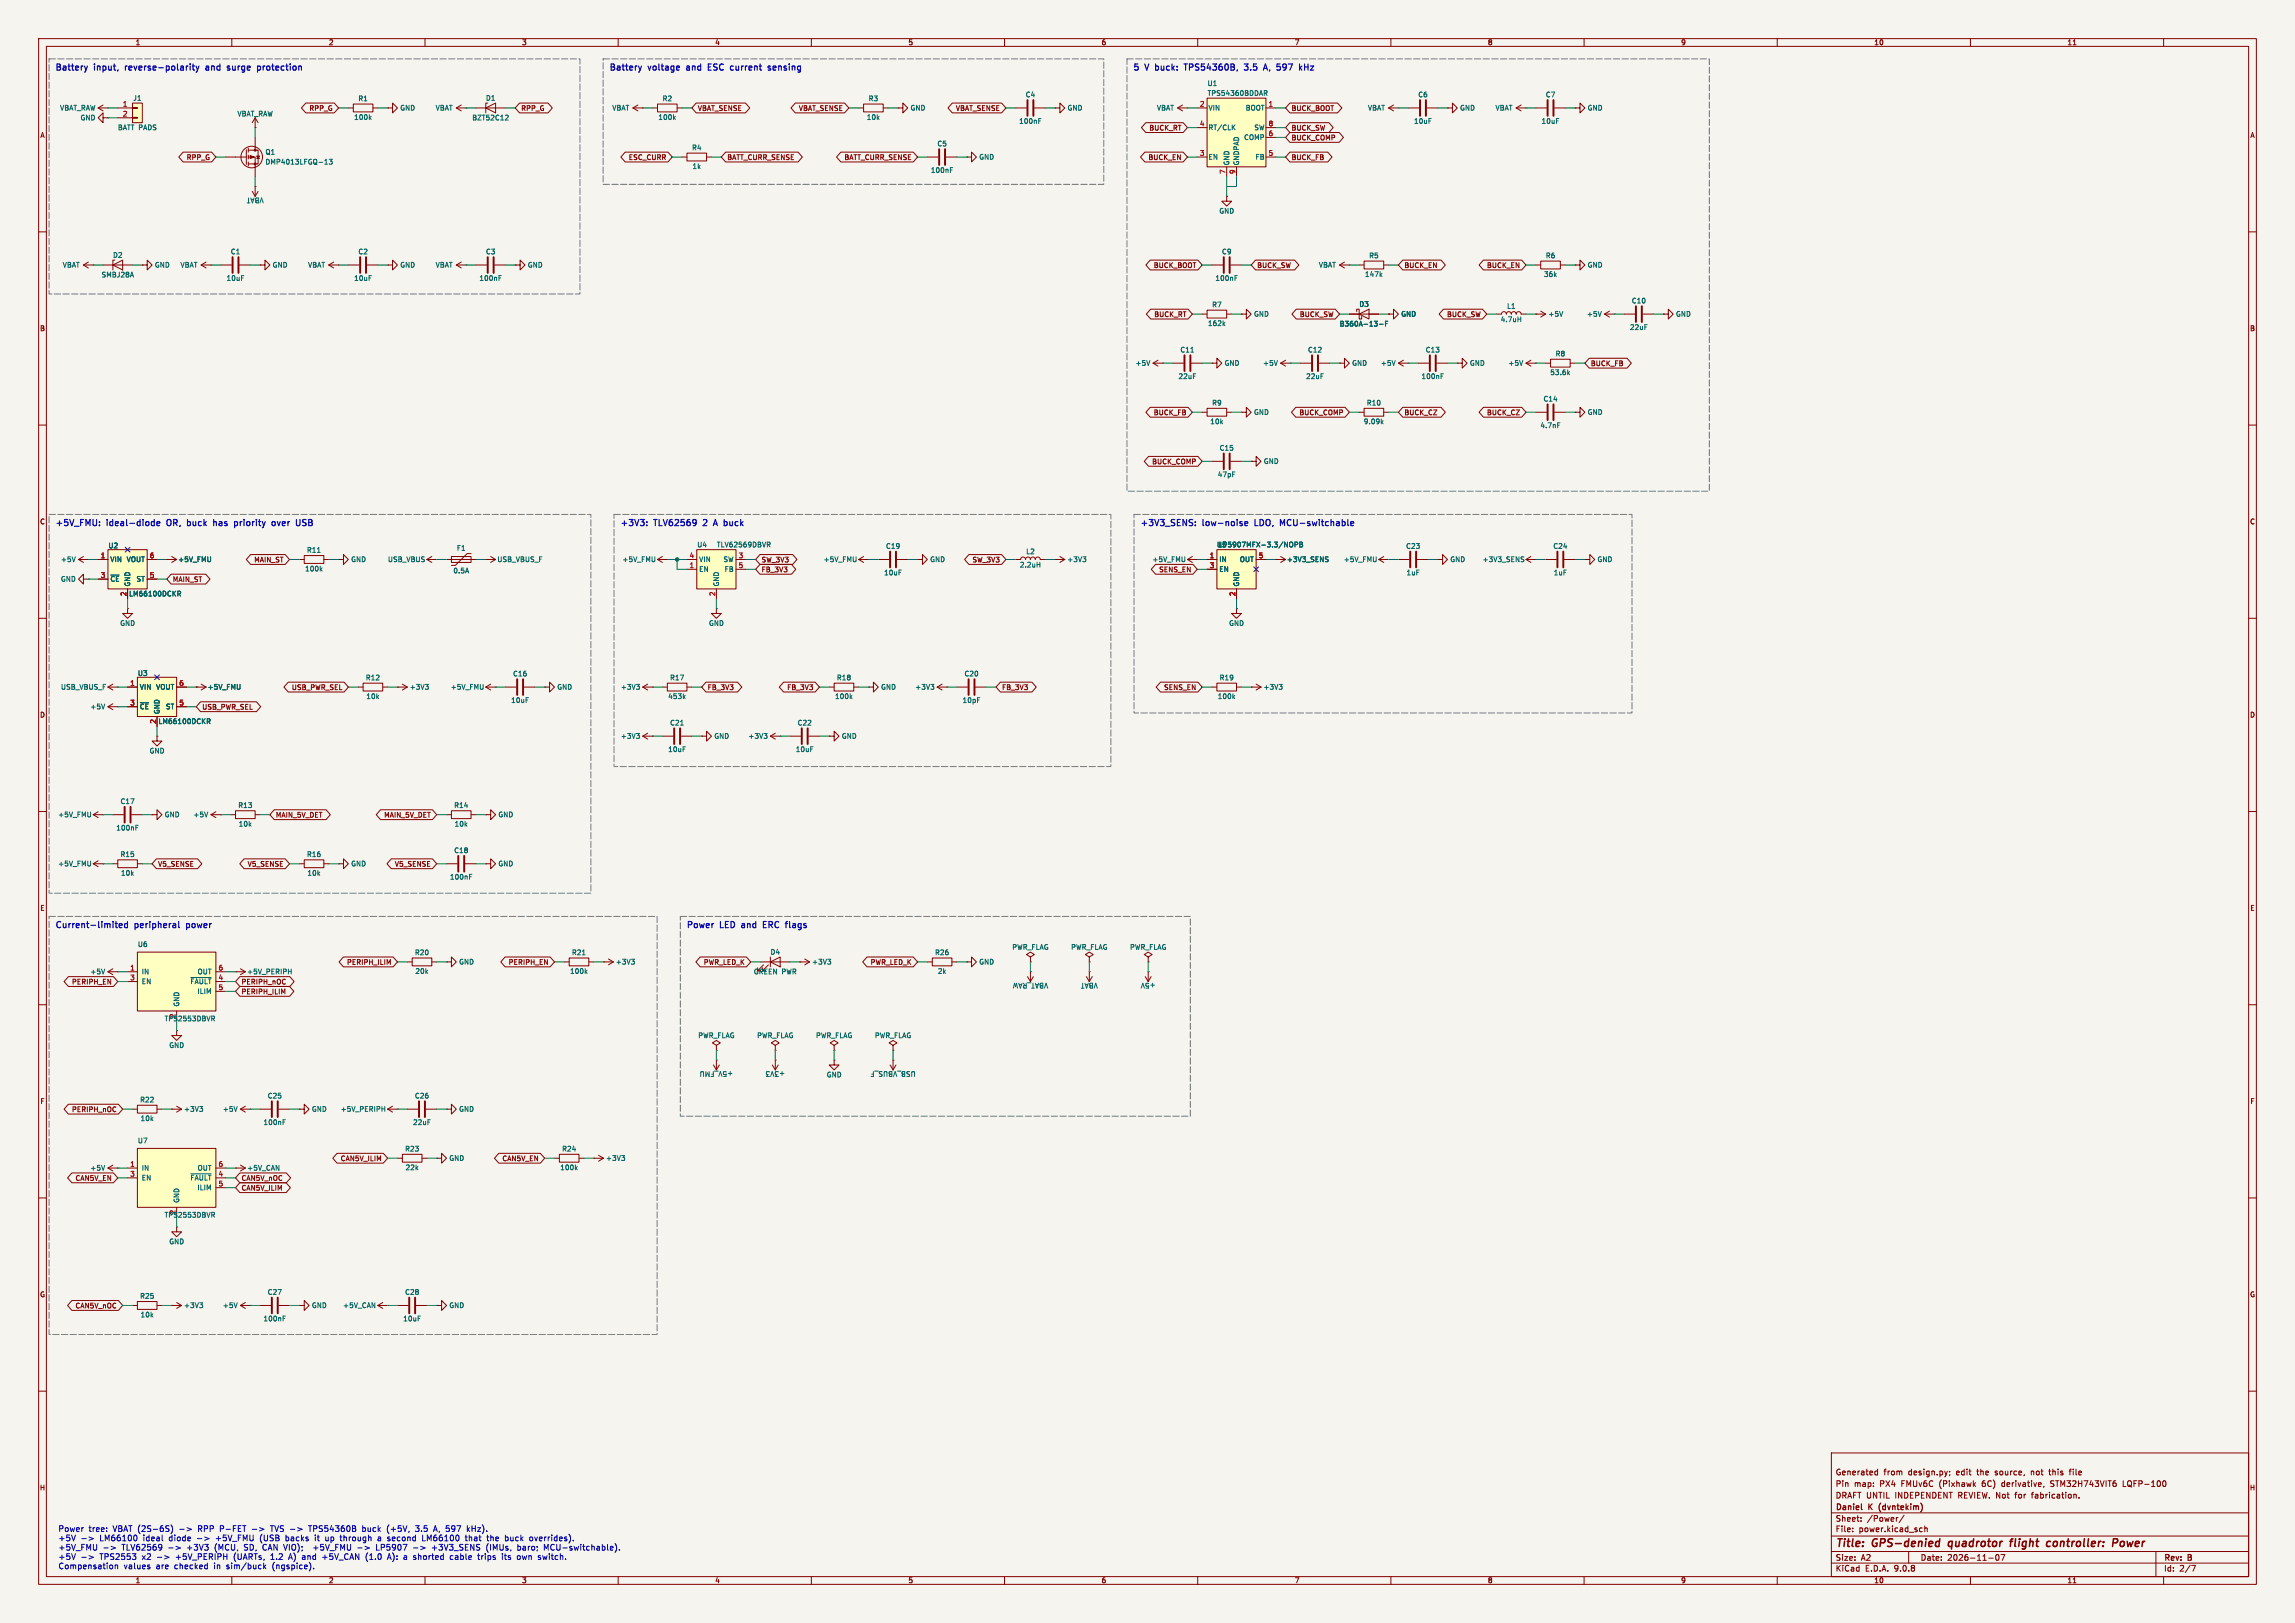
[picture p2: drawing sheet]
<svg xmlns="http://www.w3.org/2000/svg" width="594mm" height="420mm" viewBox="0 0 594 420" stroke-linecap="round" stroke-linejoin="round" font-family="sans-serif">
<defs><g id="words">
<g font-size="2.8" fill="#840000">
<text x="475" y="400.9">Title:</text>
<text x="484.7" y="400.9">GPS-denied</text>
<text x="505.2" y="400.9">quadrotor</text>
<text x="522" y="400.9">flight</text>
<text x="532.2" y="400.9">controller:</text>
<text x="550.1" y="400.9">Power</text>
</g>
<g font-size="2.2" fill="#0000c2">
<text x="14.2" y="19">Battery</text>
<text x="24.5" y="19">input,</text>
<text x="33" y="19">reverse-polarity</text>
<text x="54.5" y="19">and</text>
<text x="60.6" y="19">surge</text>
<text x="69" y="19">protection</text>
<text x="157.6" y="19">Battery</text>
<text x="167.9" y="19">voltage</text>
<text x="178.4" y="19">and</text>
<text x="184.5" y="19">ESC</text>
<text x="190.9" y="19">current</text>
<text x="201.2" y="19">sensing</text>
<text x="293.2" y="19">5</text>
<text x="299.7" y="19">buck:</text>
<text x="307.8" y="19">TPS54360B,</text>
<text x="323.9" y="19">3.5</text>
<text x="329.5" y="19">A,</text>
<text x="333.5" y="19">597</text>
<text x="14.2" y="136.9">+5V_FMU:</text>
<text x="27.7" y="136.9">ideal-diode</text>
<text x="43.9" y="136.9">OR,</text>
<text x="49.7" y="136.9">buck</text>
<text x="57.1" y="136.9">has</text>
<text x="63" y="136.9">priority</text>
<text x="73.4" y="136.9">over</text>
<text x="80.2" y="136.9">USB</text>
<text x="160.4" y="136.9">+3V3:</text>
<text x="169.4" y="136.9">TLV62569</text>
<text x="182.7" y="136.9">2</text>
<text x="186" y="136.9">A</text>
<text x="189.2" y="136.9">buck</text>
<text x="295" y="136.9">+3V3_SENS:</text>
<text x="311.4" y="136.9">low-noise</text>
<text x="325.4" y="136.9">LDO,</text>
<text x="332.6" y="136.9">MCU-switchable</text>
<text x="14.2" y="240.9">Current-limited</text>
<text x="35" y="240.9">peripheral</text>
<text x="48.9" y="240.9">power</text>
<text x="177.6" y="240.9">Power</text>
<text x="186.5" y="240.9">LED</text>
<text x="192.6" y="240.9">and</text>
<text x="198.7" y="240.9">ERC</text>
<text x="205.2" y="240.9">flags</text>
</g>
<g font-size="2.1" fill="#840000">
<text x="475" y="382">Generated</text>
<text x="487.5" y="382">from</text>
<text x="494" y="382">design.py;</text>
<text x="506.5" y="382">edit</text>
<text x="512" y="382">the</text>
<text x="516.8" y="382">source,</text>
<text x="526.2" y="382">not</text>
<text x="531.1" y="382">this</text>
<text x="536.5" y="382">file</text>
<text x="475" y="388">DRAFT UNTIL</text>
<text x="475" y="385">Pin</text>
<text x="479.9" y="385">map:</text>
<text x="486.6" y="385">PX4</text>
<text x="490.5" y="388">INDEPENDENT</text>
<text x="492.3" y="385">FMUv6C</text>
<text x="502.2" y="385">(Pixhawk</text>
<text x="507" y="388">REVIEW. Not</text>
<text x="513.4" y="385">6C)</text>
<text x="518.7" y="385">derivative,</text>
<text x="522" y="388">for</text>
<text x="526.4" y="388">fabrication.</text>
<text x="531.5" y="385">STM32H743VIT6</text>
<text x="550.3" y="385">LQFP-100</text>
<text x="475" y="394">Sheet:</text>
<text x="475" y="391.2">Daniel</text>
<text x="483.2" y="394">/Power/</text>
<text x="483.7" y="391.2">K</text>
<text x="487" y="391.2">(dvntekim)</text>
<text x="475" y="396.7">File:</text>
<text x="481.1" y="396.7">power.kicad_sch</text>
<text x="475" y="406.9">KiCad</text>
<text x="475" y="404.1">Size:</text>
<text x="481.7" y="404.1">A2</text>
<text x="482.7" y="406.9">E.D.A.</text>
<text x="490.3" y="406.9">9.0.8</text>
<text x="497" y="404.1">Date:</text>
<text x="504" y="404.1">2026-11-07</text>
<text x="560" y="404.3">Rev:</text>
<text x="560" y="406.9">Id:</text>
<text x="564.1" y="406.9">2/7</text>
<text x="566.4" y="404.3">B</text>
</g>
<g font-size="2.1" fill="#0000c2">
<text x="15" y="396.7">Power</text>
<text x="15" y="399.1">+5V</text>
<text x="15" y="401.5">+5V_FMU</text>
<text x="20.9" y="399.1">-&gt;</text>
<text x="22.9" y="396.7">tree:</text>
<text x="25.9" y="399.1">LM66100</text>
<text x="26.6" y="401.5">-&gt;</text>
<text x="29.3" y="396.7">VBAT (2S-6S)</text>
<text x="31.6" y="401.5">TLV62569</text>
<text x="37.3" y="399.1">ideal</text>
<text x="44.1" y="399.1">diode</text>
<text x="48.7" y="401.5">+3V3</text>
<text x="51.4" y="399.1">-&gt;</text>
<text x="51.7" y="396.7">RPP</text>
<text x="56" y="401.5">(MCU,</text>
<text x="56.4" y="399.1">+5V_FMU</text>
<text x="57.5" y="396.7">P-FET</text>
<text x="63.8" y="401.5">SD, CAN VIO);</text>
<text x="66" y="396.7">-&gt;</text>
<text x="68" y="399.1">(USB</text>
<text x="71" y="396.7">TVS -&gt;</text>
<text x="74.8" y="399.1">backs</text>
<text x="81.1" y="396.7">TPS54360B</text>
<text x="82.3" y="401.5">+5V_FMU</text>
<text x="82.6" y="399.1">it</text>
<text x="85.4" y="399.1">up</text>
<text x="89.4" y="399.1">through</text>
<text x="93.9" y="401.5">-&gt;</text>
<text x="95.2" y="396.7">buck</text>
<text x="98.9" y="401.5">LP5907</text>
<text x="99.3" y="399.1">a</text>
<text x="101.7" y="396.7">(+5V,</text>
<text x="102" y="399.1">second</text>
<text x="108.6" y="401.5">-&gt;</text>
<text x="109.3" y="396.7">3.5</text>
<text x="111.1" y="399.1">LM66100</text>
<text x="113.6" y="401.5">+3V3_SENS</text>
<text x="114.1" y="396.7">A, 597</text>
<text x="122.5" y="399.1">that</text>
<text x="123" y="396.7">kHz).</text>
<text x="127.9" y="401.5">(IMUs,</text>
<text x="128.2" y="399.1">the</text>
<text x="133" y="399.1">buck</text>
<text x="136.1" y="401.5">baro;</text>
<text x="139.5" y="399.1">overrides).</text>
<text x="143.1" y="401.5">MCU-switchable).</text>
<text x="15" y="404">+5V</text>
<text x="15" y="406.4">Compensation</text>
<text x="25.9" y="404">TPS2553</text>
<text x="32" y="406.4">values</text>
<text x="37" y="404">x2</text>
<text x="40.5" y="406.4">are</text>
<text x="45.3" y="406.4">checked</text>
<text x="45.9" y="404">+5V_PERIPH</text>
<text x="55.7" y="406.4">in</text>
<text x="59.1" y="406.4">sim/buck</text>
<text x="61.1" y="404">(UARTs,</text>
<text x="70.8" y="404">1.2</text>
<text x="71.1" y="406.4">(ngspice).</text>
<text x="75.7" y="404">A)</text>
<text x="79.3" y="404">and</text>
<text x="84.6" y="404">+5V_CAN</text>
<text x="96" y="404">(1.0</text>
<text x="101.9" y="404">A):</text>
<text x="106.2" y="404">a</text>
<text x="108.8" y="404">shorted</text>
<text x="118.5" y="404">cable</text>
<text x="125.9" y="404">trips</text>
<text x="132.2" y="404">its</text>
<text x="136.3" y="404">own</text>
<text x="141.9" y="404">switch.</text>
</g>
<g font-size="1.8" fill="#840000">
<text x="35" y="11.9">1</text>
<text x="85" y="11.9">2</text>
<text x="135" y="11.9">3</text>
<text x="185" y="11.9">4</text>
<text x="235" y="11.9">5</text>
<text x="285" y="11.9">6</text>
<text x="335" y="11.9">7</text>
<text x="385" y="11.9">8</text>
<text x="435" y="11.9">9</text>
<text x="485" y="11.9">10</text>
<text x="535" y="11.9">11</text>
<text x="80" y="28.9">RPP_G</text>
<text x="134.8" y="28.9">RPP_G</text>
<text x="180.5" y="28.9">VBAT_SENSE</text>
<text x="206.6" y="28.9">VBAT_SENSE</text>
<text x="247.3" y="28.9">VBAT_SENSE</text>
<text x="334.2" y="28.9">BUCK_BOOT</text>
<text x="10.3" y="35.9">A</text>
<text x="297.4" y="34">BUCK_RT</text>
<text x="334.2" y="34">BUCK_SW</text>
<text x="582.3" y="35.9">A</text>
<text x="48.2" y="41.6">RPP_G</text>
<text x="162.6" y="41.6">ESC_CURR</text>
<text x="188.1" y="41.6">BATT_CURR_SENSE</text>
<text x="218.4" y="41.6">BATT_CURR_SENSE</text>
<text x="297.1" y="41.6">BUCK_EN</text>
<text x="334.2" y="36.5">BUCK_COMP</text>
<text x="334.2" y="41.6">BUCK_FB</text>
<text x="298.5" y="69.5">BUCK_BOOT</text>
<text x="325.3" y="69.5">BUCK_SW</text>
<text x="363.4" y="69.5">BUCK_EN</text>
<text x="384.8" y="69.5">BUCK_EN</text>
<text x="298.6" y="82.2">BUCK_RT</text>
<text x="336.3" y="82.2">BUCK_SW</text>
<text x="374.4" y="82.2">BUCK_SW</text>
<text x="10.3" y="85.9">B</text>
<text x="582.3" y="85.9">B</text>
<text x="411.6" y="94.9">BUCK_FB</text>
<text x="298.5" y="107.6">BUCK_FB</text>
<text x="336.2" y="107.6">BUCK_COMP</text>
<text x="363.4" y="107.6">BUCK_CZ</text>
<text x="384.8" y="107.6">BUCK_CZ</text>
<text x="298.1" y="120.3">BUCK_COMP</text>
<text x="10.3" y="135.9">C</text>
<text x="582.3" y="135.9">C</text>
<text x="65.7" y="145.7">MAIN_ST</text>
<text x="197" y="148.3">FB_3V3</text>
<text x="197" y="145.7">SW_3V3</text>
<text x="251.6" y="145.7">SW_3V3</text>
<text x="299.9" y="148.3">SENS_EN</text>
<text x="44.6" y="150.8">MAIN_ST</text>
<text x="75.4" y="178.8">USB_PWR_SEL</text>
<text x="183" y="178.8">FB_3V3</text>
<text x="203.6" y="178.8">FB_3V3</text>
<text x="259.2" y="178.8">FB_3V3</text>
<text x="301.2" y="178.8">SENS_EN</text>
<text x="10.3" y="185.9">D</text>
<text x="52.2" y="183.8">USB_PWR_SEL</text>
<text x="582.3" y="185.9">D</text>
<text x="71.3" y="211.8">MAIN_5V_DET</text>
<text x="99.3" y="211.8">MAIN_5V_DET</text>
<text x="40.8" y="224.5">V5_SENSE</text>
<text x="64" y="224.5">V5_SENSE</text>
<text x="102.1" y="224.5">V5_SENSE</text>
<text x="10.3" y="235.9">E</text>
<text x="582.3" y="235.9">E</text>
<text x="89.7" y="249.9">PERIPH_ILIM</text>
<text x="131.5" y="249.9">PERIPH_EN</text>
<text x="182" y="249.9">PWR_LED_K</text>
<text x="225.2" y="249.9">PWR_LED_K</text>
<text x="18.5" y="255">PERIPH_EN</text>
<text x="62.4" y="255">PERIPH_nOC</text>
<text x="62.4" y="257.5">PERIPH_ILIM</text>
<text x="10.3" y="285.9">F</text>
<text x="18.5" y="288">PERIPH_nOC</text>
<text x="582.3" y="285.9">F</text>
<text x="19.4" y="305.8">CAN5V_EN</text>
<text x="62.4" y="305.8">CAN5V_nOC</text>
<text x="88.1" y="300.7">CAN5V_ILIM</text>
<text x="129.9" y="300.7">CAN5V_EN</text>
<text x="62.4" y="308.3">CAN5V_ILIM</text>
<text x="10.3" y="335.9">G</text>
<text x="582.3" y="335.9">G</text>
<text x="19.4" y="338.8">CAN5V_nOC</text>
<text x="10.2" y="385.9">H</text>
<text x="582.2" y="385.9">H</text>
<text x="35" y="409.9">1</text>
<text x="85" y="409.9">2</text>
<text x="135" y="409.9">3</text>
<text x="185" y="409.9">4</text>
<text x="235" y="409.9">5</text>
<text x="285" y="409.9">6</text>
<text x="335" y="409.9">7</text>
<text x="385" y="409.9">8</text>
<text x="435" y="409.9">9</text>
<text x="485" y="409.9">10</text>
<text x="535" y="409.9">11</text>
</g>
<g font-size="1.8" fill="#006464">
<text x="312.4" y="22.5">U1</text>
<text x="15.4" y="28.8">VBAT_RAW</text>
<text x="34.4" y="26.3">J1</text>
<text x="92.6" y="26.4">R1</text>
<text x="103.5" y="28.8">GND</text>
<text x="112.6" y="28.8">VBAT</text>
<text x="125.7" y="26.3">D1</text>
<text x="158.4" y="28.8">VBAT</text>
<text x="171.4" y="26.4">R2</text>
<text x="224.7" y="26.4">R3</text>
<text x="235.5" y="28.8">GND</text>
<text x="265.4" y="25.4">C4</text>
<text x="276.2" y="28.8">GND</text>
<text x="299.3" y="28.8">VBAT</text>
<text x="312.4" y="25">TPS54360BDDAR</text>
<text x="312.7" y="28.8">VIN</text>
<text x="322.3" y="28.8">BOOT</text>
<text x="353.9" y="28.8">VBAT</text>
<text x="367" y="25.4">C6</text>
<text x="377.8" y="28.8">GND</text>
<text x="387" y="28.8">VBAT</text>
<text x="400" y="25.4">C7</text>
<text x="410.8" y="28.8">GND</text>
<text x="20.7" y="31.3">GND</text>
<text x="30.4" y="33.9">BATT PADS</text>
<text x="61.3" y="30.3">VBAT_RAW</text>
<text x="91.6" y="31.2">100k</text>
<text x="122.1" y="31.3">BZT52C12</text>
<text x="170.3" y="31.2">100k</text>
<text x="224.2" y="31.2">10k</text>
<text x="263.7" y="32.2">100nF</text>
<text x="312.7" y="33.9">RT/CLK</text>
<text x="324.5" y="33.9">SW</text>
<text x="365.9" y="32.2">10uF</text>
<text x="398.9" y="32.2">10uF</text>
<text x="68.6" y="40.2">Q1</text>
<text x="179" y="39.1">R4</text>
<text x="242.5" y="38.1">C5</text>
<text x="253.3" y="41.5">GND</text>
<text x="312.7" y="41.5">EN</text>
<text x="321.9" y="36.4">COMP</text>
<text x="324.8" y="41.5">FB</text>
<text x="68.6" y="42.8">DMP4013LFGQ-13</text>
<text x="179.1" y="43.9">1k</text>
<text x="240.8" y="44.9">100nF</text>
<text x="318.4" y="42.9" transform="rotate(-90 318.4 42.9)">GND</text>
<text x="320.9" y="42.9" transform="rotate(-90 320.9 42.9)">GNDPAD</text>
<text x="68.3" y="51" transform="rotate(-180 68.3 51)">VBAT</text>
<text x="315.5" y="55.5">GND</text>
<text x="16.1" y="69.4">VBAT</text>
<text x="26.2" y="72">SMBJ28A</text>
<text x="29.1" y="66.9">D2</text>
<text x="40" y="69.4">GND</text>
<text x="46.6" y="69.4">VBAT</text>
<text x="59.6" y="66">C1</text>
<text x="70.4" y="69.4">GND</text>
<text x="79.6" y="69.4">VBAT</text>
<text x="92.6" y="66">C2</text>
<text x="103.5" y="69.4">GND</text>
<text x="112.6" y="69.4">VBAT</text>
<text x="125.7" y="66">C3</text>
<text x="136.5" y="69.4">GND</text>
<text x="316.2" y="66">C9</text>
<text x="341.2" y="69.4">VBAT</text>
<text x="353.2" y="71.9">147k</text>
<text x="354.3" y="67">R5</text>
<text x="399.5" y="71.9">36k</text>
<text x="400" y="67">R6</text>
<text x="410.8" y="69.4">GND</text>
<text x="58.5" y="72.9">10uF</text>
<text x="91.6" y="72.9">10uF</text>
<text x="124" y="72.9">100nF</text>
<text x="314.5" y="72.9">100nF</text>
<text x="313.6" y="79.7">R7</text>
<text x="324.4" y="82.1">GND</text>
<text x="351.7" y="79.6">D3</text>
<text x="362.5" y="82.1">GND</text>
<text x="388.3" y="83.5">4.7uH</text>
<text x="389.9" y="80.1">L1</text>
<text x="400.6" y="82.1">+5V</text>
<text x="410.6" y="82.1">+5V</text>
<text x="422.2" y="78.7">C10</text>
<text x="433.7" y="82.1">GND</text>
<text x="312.5" y="84.6">162k</text>
<text x="346.6" y="84.7">B360A-13-F</text>
<text x="421.8" y="85.6">22uF</text>
<text x="293.8" y="94.8">+5V</text>
<text x="305.4" y="91.4">C11</text>
<text x="316.8" y="94.8">GND</text>
<text x="326.8" y="94.8">+5V</text>
<text x="338.4" y="91.4">C12</text>
<text x="349.8" y="94.8">GND</text>
<text x="357.3" y="94.8">+5V</text>
<text x="368.9" y="91.4">C13</text>
<text x="380.3" y="94.8">GND</text>
<text x="390.3" y="94.8">+5V</text>
<text x="402.5" y="92.4">R8</text>
<text x="304.9" y="98.3">22uF</text>
<text x="337.9" y="98.3">22uF</text>
<text x="367.8" y="98.3">100nF</text>
<text x="401.1" y="97.3">53.6k</text>
<text x="313.6" y="105.1">R9</text>
<text x="324.4" y="107.5">GND</text>
<text x="353.7" y="105.1">R10</text>
<text x="399.4" y="104.1">C14</text>
<text x="410.8" y="107.5">GND</text>
<text x="313.1" y="110">10k</text>
<text x="352.9" y="110">9.09k</text>
<text x="398.6" y="111">4.7nF</text>
<text x="315.6" y="116.8">C15</text>
<text x="315.1" y="123.7">47pF</text>
<text x="327" y="120.2">GND</text>
<text x="27.9" y="142.1">U2</text>
<text x="79.3" y="143.2">R11</text>
<text x="118.1" y="142.7">F1</text>
<text x="180.3" y="141.8">U4</text>
<text x="185.4" y="141.8">TLV62569DBVR</text>
<text x="229.2" y="142.2">C19</text>
<text x="265.5" y="143.6">L2</text>
<text x="314.9" y="141.8">U5</text>
<text x="315.3" y="141.8">LP5907MFX-3.3/NOPB</text>
<text x="363.8" y="142.2">C23</text>
<text x="401.9" y="142.2">C24</text>
<text x="15.6" y="145.6">+5V</text>
<text x="28.4" y="145.6">VIN</text>
<text x="32.7" y="145.6">VOUT</text>
<text x="46" y="145.6">+5V_FMU</text>
<text x="78.9" y="148.1">100k</text>
<text x="90.8" y="145.6">GND</text>
<text x="100.3" y="145.6">USB_VBUS</text>
<text x="117.2" y="148.6">0.5A</text>
<text x="128.6" y="145.6">USB_VBUS_F</text>
<text x="161" y="145.6">+5V_FMU</text>
<text x="180.8" y="145.6">VIN</text>
<text x="180.8" y="148.2">EN</text>
<text x="187.1" y="145.6">SW</text>
<text x="187.4" y="148.2">FB</text>
<text x="213.1" y="145.6">+5V_FMU</text>
<text x="228.7" y="149.1">10uF</text>
<text x="240.6" y="145.6">GND</text>
<text x="263.8" y="147">2.2uH</text>
<text x="276.1" y="145.6">+3V3</text>
<text x="298.1" y="145.6">+5V_FMU</text>
<text x="315.5" y="145.6">IN</text>
<text x="315.5" y="148.2">EN</text>
<text x="320.8" y="145.6">OUT</text>
<text x="333" y="145.6">+3V3_SENS</text>
<text x="347.7" y="145.6">+5V_FMU</text>
<text x="363.9" y="149.1">1uF</text>
<text x="375.2" y="145.6">GND</text>
<text x="383.6" y="145.6">+3V3_SENS</text>
<text x="402" y="149.1">1uF</text>
<text x="413.3" y="145.6">GND</text>
<text x="15.6" y="150.7">GND</text>
<text x="28.4" y="150.7">~{CE}</text>
<text x="33.3" y="154.5">LM66100DCKR</text>
<text x="33.9" y="151.9" transform="rotate(-90 33.9 151.9)">GND</text>
<text x="35.2" y="150.7">ST</text>
<text x="186.3" y="151.9" transform="rotate(-90 186.3 151.9)">GND</text>
<text x="320.9" y="151.9" transform="rotate(-90 320.9 151.9)">GND</text>
<text x="31" y="162.2">GND</text>
<text x="183.4" y="162.2">GND</text>
<text x="318" y="162.2">GND</text>
<text x="15.7" y="178.7">USB_VBUS_F</text>
<text x="35.6" y="175.1">U3</text>
<text x="36.1" y="178.7">VIN</text>
<text x="40.3" y="178.7">VOUT</text>
<text x="53.6" y="178.7">+5V_FMU</text>
<text x="94.6" y="176.2">R12</text>
<text x="105.9" y="178.7">+3V3</text>
<text x="116.5" y="178.7">+5V_FMU</text>
<text x="132.7" y="175.2">C16</text>
<text x="144.1" y="178.7">GND</text>
<text x="160.6" y="178.7">+3V3</text>
<text x="173.3" y="176.2">R17</text>
<text x="216.5" y="176.2">R18</text>
<text x="227.9" y="178.7">GND</text>
<text x="236.8" y="178.7">+3V3</text>
<text x="249.5" y="175.2">C20</text>
<text x="315.6" y="176.2">R19</text>
<text x="326.9" y="178.7">+3V3</text>
<text x="23.3" y="183.7">+5V</text>
<text x="36.1" y="183.7">~{CE}</text>
<text x="41.5" y="184.9" transform="rotate(-90 41.5 184.9)">GND</text>
<text x="42.8" y="183.7">ST</text>
<text x="94.7" y="181.1">10k</text>
<text x="132.2" y="182.1">10uF</text>
<text x="172.8" y="181.1">453k</text>
<text x="216" y="181.1">100k</text>
<text x="249" y="182.1">10pF</text>
<text x="315.1" y="181.1">100k</text>
<text x="40.9" y="187.6">LM66100DCKR</text>
<text x="160.6" y="191.4">+3V3</text>
<text x="173.3" y="187.9">C21</text>
<text x="184.7" y="191.4">GND</text>
<text x="193.6" y="191.4">+3V3</text>
<text x="206.3" y="187.9">C22</text>
<text x="217.8" y="191.4">GND</text>
<text x="38.6" y="195.2">GND</text>
<text x="172.8" y="194.8">10uF</text>
<text x="205.9" y="194.8">10uF</text>
<text x="31.1" y="208.3">C17</text>
<text x="61.6" y="209.3">R13</text>
<text x="117.4" y="209.3">R14</text>
<text x="14.9" y="211.7">+5V_FMU</text>
<text x="30" y="215.1">100nF</text>
<text x="42.5" y="211.7">GND</text>
<text x="49.9" y="211.7">+5V</text>
<text x="61.7" y="214.1">10k</text>
<text x="117.6" y="214.1">10k</text>
<text x="128.9" y="211.7">GND</text>
<text x="31.1" y="222">R15</text>
<text x="79.3" y="222">R16</text>
<text x="117.4" y="221">C18</text>
<text x="14.9" y="224.4">+5V_FMU</text>
<text x="31.2" y="226.8">10k</text>
<text x="79.5" y="226.8">10k</text>
<text x="90.8" y="224.4">GND</text>
<text x="116.3" y="227.8">100nF</text>
<text x="128.9" y="224.4">GND</text>
<text x="35.6" y="245.2">U6</text>
<text x="261.9" y="246">PWR_FLAG</text>
<text x="277.1" y="246">PWR_FLAG</text>
<text x="292.4" y="246">PWR_FLAG</text>
<text x="107.3" y="247.4">R20</text>
<text x="118.7" y="249.8">GND</text>
<text x="147.9" y="247.4">R21</text>
<text x="159.3" y="249.8">+3V3</text>
<text x="199.3" y="247.2">D4</text>
<text x="210.1" y="249.8">+3V3</text>
<text x="241.9" y="247.4">R26</text>
<text x="253.3" y="249.8">GND</text>
<text x="23.3" y="252.3">+5V</text>
<text x="36.6" y="252.3">IN</text>
<text x="36.6" y="254.9">EN</text>
<text x="49.2" y="254.9">~{FAULT}</text>
<text x="51" y="257.4">ILIM</text>
<text x="51" y="252.3">OUT</text>
<text x="63.8" y="252.3">+5V_PERIPH</text>
<text x="107.4" y="252.2">20k</text>
<text x="147.4" y="252.2">100k</text>
<text x="195" y="252.3">GREEN PWR</text>
<text x="242.6" y="252.2">2k</text>
<text x="271.4" y="254.2" transform="rotate(-180 271.4 254.2)">VBAT_RAW</text>
<text x="284.2" y="254.2" transform="rotate(-180 284.2 254.2)">VBAT</text>
<text x="299.2" y="254.2" transform="rotate(-180 299.2 254.2)">+5V</text>
<text x="45.5" y="263.6" transform="rotate(-90 45.5 263.6)">2</text>
<text x="46.6" y="260.6" transform="rotate(-90 46.6 260.6)">GND</text>
<text x="42.5" y="264.5">TPS2553DBVR</text>
<text x="180.6" y="268.8">PWR_FLAG</text>
<text x="195.8" y="268.8">PWR_FLAG</text>
<text x="211.1" y="268.8">PWR_FLAG</text>
<text x="226.3" y="268.8">PWR_FLAG</text>
<text x="43.7" y="271.4">GND</text>
<text x="189.9" y="277" transform="rotate(-180 189.9 277)">+5V_FMU</text>
<text x="203.3" y="277" transform="rotate(-180 203.3 277)">+3V3</text>
<text x="213.9" y="279">GND</text>
<text x="237.1" y="277" transform="rotate(-180 237.1 277)">USB_VBUS_F</text>
<text x="36.2" y="285.5">R22</text>
<text x="47.5" y="287.9">+3V3</text>
<text x="57.6" y="287.9">+5V</text>
<text x="69.2" y="284.5">C25</text>
<text x="80.6" y="287.9">GND</text>
<text x="88.1" y="287.9">+5V_PERIPH</text>
<text x="107.3" y="284.5">C26</text>
<text x="118.7" y="287.9">GND</text>
<text x="36.3" y="290.3">10k</text>
<text x="68.1" y="291.3">100nF</text>
<text x="106.8" y="291.3">22uF</text>
<text x="35.6" y="296">U7</text>
<text x="104.7" y="298.2">R23</text>
<text x="145.4" y="298.2">R24</text>
<text x="23.3" y="303.1">+5V</text>
<text x="36.6" y="303.1">IN</text>
<text x="36.6" y="305.7">EN</text>
<text x="49.2" y="305.7">~{FAULT}</text>
<text x="51" y="303.1">OUT</text>
<text x="63.9" y="303.1">+5V_CAN</text>
<text x="104.9" y="303">22k</text>
<text x="116.2" y="300.6">GND</text>
<text x="144.9" y="303">100k</text>
<text x="156.7" y="300.6">+3V3</text>
<text x="46.6" y="311.4" transform="rotate(-90 46.6 311.4)">GND</text>
<text x="51" y="308.2">ILIM</text>
<text x="42.5" y="315.3">TPS2553DBVR</text>
<text x="45.5" y="314.4" transform="rotate(-90 45.5 314.4)">2</text>
<text x="43.7" y="322.2">GND</text>
<text x="69.2" y="335.3">C27</text>
<text x="104.7" y="335.3">C28</text>
<text x="36.2" y="336.3">R25</text>
<text x="36.3" y="341.1">10k</text>
<text x="47.5" y="338.7">+3V3</text>
<text x="57.6" y="338.7">+5V</text>
<text x="80.6" y="338.7">GND</text>
<text x="88.7" y="338.7">+5V_CAN</text>
<text x="116.2" y="338.7">GND</text>
<text x="68.1" y="342.1">100nF</text>
<text x="104.3" y="342.1">10uF</text>
</g>
<g font-size="1.8" fill="#a90000">
<text x="31.7" y="27.7">1</text>
<text x="310.4" y="27.7">2</text>
<text x="328.2" y="27.7">1</text>
<text x="31.7" y="30.2">2</text>
<text x="310.4" y="32.8">4</text>
<text x="328.2" y="32.8">8</text>
<text x="328.2" y="35.3">6</text>
<text x="310.4" y="40.4">3</text>
<text x="328.2" y="40.4">5</text>
<text x="317.2" y="45.2" transform="rotate(-90 317.2 45.2)">7</text>
<text x="319.8" y="45.2" transform="rotate(-90 319.8 45.2)">9</text>
<text x="26" y="144.5">1</text>
<text x="26" y="149.6">3</text>
<text x="38.7" y="144.5">6</text>
<text x="38.7" y="149.6">5</text>
<text x="178.4" y="144.5">4</text>
<text x="178.4" y="147.1">1</text>
<text x="191.1" y="144.5">3</text>
<text x="191.1" y="147.1">5</text>
<text x="313" y="144.5">1</text>
<text x="313" y="147.1">3</text>
<text x="325.7" y="144.5">5</text>
<text x="32.8" y="154.4" transform="rotate(-90 32.8 154.4)">2</text>
<text x="185.2" y="154.4" transform="rotate(-90 185.2 154.4)">2</text>
<text x="319.8" y="154.4" transform="rotate(-90 319.8 154.4)">2</text>
<text x="33.6" y="177.5">1</text>
<text x="46.3" y="177.5">6</text>
<text x="33.6" y="182.6">3</text>
<text x="46.3" y="182.6">5</text>
<text x="40.4" y="187.4" transform="rotate(-90 40.4 187.4)">2</text>
<text x="33.6" y="251.2">1</text>
<text x="56.4" y="251.2">6</text>
<text x="33.6" y="253.7">3</text>
<text x="56.4" y="253.7">4</text>
<text x="56.4" y="256.3">5</text>
<text x="33.6" y="302">1</text>
<text x="33.6" y="304.5">3</text>
<text x="56.4" y="302">6</text>
<text x="56.4" y="304.5">4</text>
<text x="56.4" y="307.1">5</text>
</g>
</g></defs>
<path d="M0 0h594v420h-594z" fill="#f5f4ef" stroke="#f5f4ef" stroke-width=".26"/>
<g fill="none" stroke="#840000" stroke-width=".26">
<path d="M10 10h574v400h-574zM12 12h570v396h-570zM60 10v2M110 10v2M160 10v2M210 10v2M260 10v2M310 10v2M360 10v2M410 10v2M460 10v2M510 10v2"/>
<path d="M536.6 11.6h.7M560 10v2M10 60h2M351.8 68.6h1.3M353.1 67.6h5v2h-5zM358.1 68.6h1.3M582 60h2M303.5 94h2.8M308.4 94h2.7M311.1 81.3h1.3M312.4 80.3h5.1v2h-5.1zM313.7 94h1.3v-1.3l1.2 1.3-1.2 1.3v-1.3"/>
<path d="M313.7 94h.1M317.5 81.3h1.3M349.2 81.3h7.7M351.2 80.6v-.6h.6v2.6h.6v-.7M351.8 81.3l2.5-1.3v2.6zM10 110h2M311.1 106.7h1.3M312.4 105.7h5.1v2h-5.1zM317.5 106.7h1.3M582 110h2M10 160h2M582 160h2"/>
<path d="M10 210h2M582 210h2M10 260h2M582 260h2M153.7 299.7h.1M153.7 299.7h2.5M154.9 299l1.3 .7M156.2 299.7l-1.3 .8M10 310h2M582 310h2M10 360h2M474 376h108v32h-108z"/>
<path d="M582 360h2M474 397.5h108M474 391.5h108M479.5 396.2v.2M479.5 395.4v.2M481.7 393.5v.2M481.7 392.7v.2M485.4 381.6h.6M485.4 380.7h.6M486 380.2v1.5M491.2 392.7h-.2M492.8 392.1l-1.3 1.9"/>
<path d="M497.1 395.4h.4M497.5 396.3l-.4 .1M498.2 395.5l.5-.1 .1 1M498.2 394.9v1.5M504.6 380.7v.2M504.7 381.6l-.2 .3M529 384.6l-.1 .3M530.2 380.7h.6M530.7 384.6l.3 .1M530.9 383.2l-.2 .3 .2 .3M535.5 380.7h.6M536 380.2l-.3 .2v1.3"/>
<path d="M537.2 386.7l.2 .2v.8M538.1 387.5v.2M549.5 383.2v1.5h.7M60 408v2M110 408v2M160 408v2M210 408v2M260 408v2M310 408v2M360 408v2M410 408v2M460 408v2"/>
<path d="M474 404.5h108M474 401.5h108M494 401.5v3M510 408v2M514.7 403.2h1.2M516.7 402.4a.72 .72 0 0 0-.3 .8 .72 .72 0 0 0 .8 .5l.2-.5-.2-.8M518.9 402.3l-.7 1.5M536.6 409.6h.7M558 401.5v6.5M560 408v2M567.2 405.1h1l-.6 1.5"/>
</g>
<path d="M501.4 398.9l.6 .1M502.1 398.2l-.3 2M504.4 399.1l-.1 .7 .3 .4M520.2 398.9h.7M521 398.2l-.5 .3-.2 1.7M530 399h.7M531.5 399.2v.8M546.9 399.2l1-.1 .2-.2v-.5l-.3-.2h-.8l-.2 2M549.5 398.9l-.5 .1-.2 .2v.8l.6 .2M501.8 400.1l-.2 .1M529.8 400.1h.8" fill="none" stroke="#840000" stroke-width=".4"/>
<path d="M481.8 390.6l.2 .1" fill="none" stroke="#840000" stroke-width=".3"/>
<path d="M357.3 71.1l.4 .5M357.7 70.7l-.5 .5M308.2 91.1h.7M316.7 83.8l.3 .5M317 83.4l-.4 .5M357 83.9h1M358.6 83.7h.4M359.2 83.1h-.6v1.3M160.9 299h.8l-.5 .5M161.4 299.5l.3 .3-.3 .5" fill="none" stroke="#006464" stroke-width=".26"/>
<path d="M306.6 91.9v4.1M308.1 91.9v4.1" fill="none" stroke="#840000" stroke-width=".51"/>
<path d="M312.4 25.4h15.3v17.8h-15.3z" fill="#ffffc2"/>
<g fill="none" stroke="#840000" stroke-width=".26">
<path d="M63.8 38.7v3.8M64.3 38.9h2.5v3.5h-2.5M64.3 38.4v1M66 35.6v3.3M304.8 27.9h2.5M304.8 27.9l1.3 .8M306.1 27.2l-1.3 .7M307.3 27.9h.1M309.9 27.9h2.5M309.9 33h2.5M312.4 25.4h15.3v17.8h-15.3zM327.7 27.9h2.5"/>
<path d="M327.7 33h2.5M327.7 35.6h2.5M359.4 27.9h2.5M359.4 27.9l1.3 .8M360.7 27.2l-1.3 .7M361.9 27.9h.1M364.5 27.9h2.8M369.3 27.9h2.8M374.6 27.9h1.3v-1.2l1.3 1.2-1.3 1.3v-1.3M374.6 27.9h.1M392.4 27.9h2.6M392.4 27.9l1.3 .8"/>
<path d="M393.7 27.2l-1.3 .7M395 27.9h.1M397.5 27.9h2.8M402.3 27.9h2.8M407.7 27.9h1.2v-1.2l1.3 1.2-1.3 1.3v-1.3M407.7 27.9h.1M58.4 40.6h5.4M64.3 40.6h1.7v5.1M64.3 40.1v1M64.3 41.9v1M66.4 40.4h.8l-.4 .6zM66.4 41h.8"/>
<path d="M309.9 40.6h2.5M317.5 50.8v1.3h1.3l-1.3 1.2-1.3-1.2h1.3M317.5 50.8h.1M317.5 43.2v2.5M320 43.2v2.5M327.7 40.6h2.5M67.3 68.6h1.3v-1.3l1.2 1.3-1.2 1.3v-1.3M67.3 68.6h.1M85.1 68.6h2.5M85.1 68.6l1.3 .7M86.4 67.8l-1.3 .8M87.6 68.6h.1"/>
<path d="M313.7 68.6h2.8M318.5 68.6h2.8M346.7 68.6h2.5M346.7 68.6l1.3 .7M348 67.8l-1.3 .8M349.2 68.6h.1M397.5 68.6h1.3M398.8 67.6h5.1v2h-5.1zM403.9 68.6h1.2M298.4 94h2.6M298.4 94l1.3 .7M299.7 93.2l-1.3 .8"/>
<path d="M301 94h.1M321.3 81.3h1.3v-1.3l1.2 1.3-1.2 1.3v-1.3M321.3 81.3h.1M331.5 94h2.5M331.5 94l1.2 .7M332.7 93.2l-1.2 .8M334 94h.1M336.5 94h2.8M341.4 94h2.8M346.7 94h1.3v-1.3l1.2 1.3-1.2 1.3v-1.3M346.7 94h.1M361.9 94h2.6"/>
<path d="M361.9 94l1.3 .7M363.2 93.2l-1.3 .8M364.5 94h.1M367 94h2.8M371.9 94h2.7M400 94h1.3M401.3 93h5.1v2h-5.1zM406.4 94h1.3M430.5 81.3h1.3v-1.3l1.3 1.3-1.3 1.3v-1.3M430.5 81.3h.1M351.8 106.7h1.3M353.1 105.7h5v2h-5z"/>
<path d="M358.1 106.7h1.3M397.5 106.7h2.8M402.3 106.7h2.8M222.2 144.8l1.3 .7M222.2 144.8h2.6M223.5 144l-1.3 .8M224.8 144.8h.1M262.9 144.8h1.3l.1-.5 .5-.2 .4 .2 .2 .5 .2-.5 .5-.2 .4 .2 .2 .5 .2-.5 .4-.2 .5 .2 .2 .5 .2-.5 .4-.2 .5 .2 .1 .5h1.3M273 144.8h.1M273 144.8h2.6M274.3 144l1.3 .8M275.6 144.8l-1.3 .7"/>
<path d="M92.7 177.8h1.3M94 176.8h5.1v2h-5.1zM99.1 177.8h1.2M102.9 177.8h.1M102.9 177.8h2.5M104.1 177l1.3 .8M105.4 177.8l-1.3 .8M224.8 177.8h1.3v-1.3l1.2 1.3-1.2 1.3v-1.3M224.8 177.8h.1M242.6 177.8h2.5M242.6 177.8l1.2 .8M243.8 177l-1.2 .8"/>
<path d="M245.1 177.8h.1M247.6 177.8h2.8M252.5 177.8h2.8M181.6 190.5h1.3v-1.3l1.2 1.3-1.2 1.3v-1.3M181.6 190.5h.1M199.4 190.5l1.3 .8M199.4 190.5h2.5M200.7 189.7l-1.3 .8M201.9 190.5h.1M204.5 190.5h2.8M209.3 190.5h2.8M214.6 190.5h1.3v-1.3l1.3 1.3-1.3 1.3v-1.3"/>
<path d="M214.6 190.5h.1M77.5 223.5h1.2M78.7 222.5h5.1v2h-5.1zM83.8 223.5h1.3M105.4 248.9h1.3M106.7 247.9h5.1v2h-5.1zM111.8 248.9h1.2M115.6 248.9h1.2v-1.2l1.3 1.2-1.3 1.3v-1.3M115.6 248.9h.1M146 248.9h1.3M147.3 247.9h5.1v2h-5.1zM152.4 248.9h1.3"/>
<path d="M156.2 248.9h.1M156.2 248.9h2.5M157.5 248.2l1.2 .7M158.7 248.9l-1.2 .8M196.8 248.9h7.7M197.6 249.7l-1.5 1.5h.7h-.7v-.8M198.9 249.7l-1.5 1.5h.7h-.7v-.8M199.4 248.9l2.5-1.2v2.5zM199.4 247.7v2.5M207 248.9h.1M207 248.9h2.5M208.3 248.2l1.2 .7"/>
<path d="M209.5 248.9l-1.2 .8M240 248.9h1.3M241.3 247.9h5.1v2h-5.1zM246.4 248.9h1.2M250.2 248.9h1.3v-1.2l1.2 1.2-1.2 1.3v-1.3M250.2 248.9h.1M185.4 270.5l1-.6-1-.7-1 .7 1 .6v1.3M185.4 271.8h.1M215.9 274.3v1.3h1.3l-1.3 1.3-1.3-1.3h1.3M215.9 274.3h.1M230.4 275.6l.7 1.3M231.1 270.5l1.1-.6-1.1-.7-1 .7 1 .6v1.3"/>
<path d="M231.1 271.8h.1M231.1 274.3h.1M231.1 274.3v2.6M231.9 275.6l-.8 1.3M77.5 287h1.2v-1.2l1.3 1.2-1.3 1.3v-1.3M77.5 287h.1M100.3 287h2.6M100.3 287l1.3 .8M101.6 286.3l-1.3 .7M102.9 287h.1M102.9 299.7h1.2M104.1 298.7h5.1v2h-5.1z"/>
<path d="M105.4 287h2.8M109.2 299.7h1.3M110.2 287h2.8M113 299.7h1.3v-1.2l1.3 1.2-1.3 1.3v-1.3M113 299.7h.1M115.6 287h1.2v-1.2l1.3 1.2-1.3 1.3v-1.3M115.6 287h.1M143.5 299.7h1.3M144.8 298.7h5.1v2h-5.1zM149.9 299.7h1.2M27.9 302.3l1.3 .7M27.9 302.3h2.6"/>
<path d="M29.2 301.5l-1.3 .8M30.5 302.3h.1M113 337.8h1.3v-1.2l1.3 1.2-1.3 1.3v-1.3M113 337.8h.1"/>
<circle cx="65.2" cy="40.6" r="2.79"/>
</g>
<g fill="none" stroke="#006464" stroke-width=".26">
<path d="M319.1 32.9l.6 .7M319.7 32.3l-.8 .8M327.2 23.4h.5l.3 .3-.2 .3-.6 .1M327.5 24.1l.5 .6M84.1 42.5h.7M84.3 41.4l.1-.2v1.3M85.2 41.2h.8l-.4 .5 .3 .1v.6h-.7M319.6 71.9h.5M319.6 71.3h.7M297.6 93.3l-.4 1.3M330.6 93.3l-.4 1.3M361.1 93.3l-.4 1.3"/>
<path d="M373 97.3h.4M373 96.7h.6M405.9 96.5l.3 .5M406.2 96.1l-.4 .5M357.6 109.2l.4 .5M358 108.8l-.5 .5M403.2 109.4h.6M221.6 144.1l-.1 1.1M268.4 146.1h.7M269.1 145.5v1.3M280.3 144.1h.7l-.4 .5M280.8 144.6l.2 .2-.2 .6"/>
<path d="M110.1 177.1h.8l-.5 .5M110.6 177.6l.1 .1M110.7 177.7h.1M110.8 177.7l.1 .4-.3 .3M240.9 177.1h.8l-.4 .5M241.5 177.6l.2 .2-.2 .6M197.7 189.8h.8l-.4 .5M198.3 190.3l.2 .2-.2 .6M150.7 247.1h.8M151.6 251.4l.3 .5M151.9 251.1l-.4 .5M163.4 248.2h.8l-.4 .5"/>
<path d="M164 248.7l.2 .3-.2 .5M214.2 248.2h.8l-.4 .5M214.8 248.7l.2 .3-.2 .5M98.9 286.9h.7M99.6 286.3v1.3M27.1 301.6l-.4 1.2M149 302.2l.4 .5M149.4 301.9l-.5 .5"/>
</g>
<g fill="none" stroke="#840000" stroke-width=".51">
<path d="M367.5 25.9v4.1M369.1 25.9v4.1M400.6 25.9v4.1M402.1 25.9v4.1M316.7 66.5v4.1M318.3 66.5v4.1M339.6 91.9v4.1M341.1 91.9v4.1M370.1 91.9v4.1M371.6 91.9v4.1M400.6 104.6v4.1M402.1 104.6v4.1"/>
<path d="M250.7 175.8v4M252.2 175.8v4M207.5 188.5v4M209 188.5v4M108.5 285v4.1M110 285v4.1"/>
</g>
<g fill="#840000" stroke="#840000" stroke-width=".26">
<path d="M64.8 40.3l1 .3-1 .4z"/>
<circle cx="66" cy="38.9" r=".25"/>
<circle cx="66" cy="42.4" r=".25"/>
</g>
<path d="M35.6 246.4h20.3v15.2h-20.3z" fill="#ffffc2"/>
<path d="M33 251.5h2.6M33 254h2.6M35.6 246.4h20.3v15.2h-20.3zM55.9 251.5h2.5M55.9 254h2.5M55.9 256.5h2.5M45.7 261.6v2.6M45.7 317.5v1.3h1.3l-1.3 1.2-1.3-1.2h1.3M45.7 317.5h.1" fill="none" stroke="#840000" stroke-width=".26"/>
<path d="M49.4 253h5.2M55.1 263.6l.4 .6M55.3 262.9l.2 .3-.2 .4" fill="none" stroke="#006464" stroke-width=".26"/>
<path d="M35.6 297.2h20.3v15.2h-20.3z" fill="#ffffc2"/>
<g fill="none" stroke="#840000" stroke-width=".26">
<path d="M90.2 27.9h1.2M91.4 26.9h5.1v2.1h-5.1zM96.5 27.9h1.3M100.3 27.9h1.3v-1.2l1.3 1.2-1.3 1.3v-1.3M100.3 27.9h.1M163.8 27.9h2.6M163.8 27.9l1.3 .8M165.1 27.2l-1.3 .7M166.4 27.9h.1M168.9 27.9h1.3M170.2 26.9h5.1v2.1h-5.1zM175.3 27.9h1.2"/>
<path d="M359.4 81.3h1.3v-1.3l1.2 1.3-1.2 1.3v-1.3M359.4 81.3h.1M20.3 144.8h2.6M20.3 144.8l1.3 .7M21.6 144l-1.3 .8M22.9 144.8h.1M77.5 144.8h1.2M78.7 143.8h5.1v2h-5.1zM83.8 144.8h1.3M27.9 177.8h2.6M27.9 177.8l1.3 .8M29.2 177l-1.3 .8"/>
<path d="M30.5 177.8h.1M50.8 177.8h.1M50.8 177.8h2.5M52.1 177l1.2 .8M53.3 177.8l-1.2 .8M125.7 177.8l1.3 .8M125.7 177.8h2.6M127 177l-1.3 .8M128.3 177.8h.1M141 177.8h1.2v-1.3l1.3 1.3-1.3 1.3v-1.3M141 177.8h.1M166.4 177.8h2.5"/>
<path d="M166.4 177.8l1.2 .8M167.6 177l-1.2 .8M168.9 177.8h.1M171.4 177.8h1.3M172.7 176.8h5.1v2h-5.1zM177.8 177.8h1.3M27.9 182.9l1.3 .7M27.9 182.9h2.6M29.2 182.1l-1.3 .8M30.5 182.9h.1M40.6 190.5v1.3h1.3l-1.3 1.2-1.2-1.2h1.2M40.6 190.5h.1"/>
<path d="M166.4 190.5h2.5M166.4 190.5l1.2 .8M167.6 189.7l-1.2 .8M168.9 190.5h.1M171.4 190.5h2.8M176.3 190.5h2.8M24.1 210.8l1.3 .8M24.1 210.8h2.6M25.4 210.1l-1.3 .7M26.7 210.8h.1M29.2 210.8h2.8M34 210.8h2.8"/>
<path d="M39.4 210.8h1.2v-1.2l1.3 1.2-1.3 1.3v-1.3M39.4 210.8h.1M54.6 210.8h2.5M54.6 210.8l1.3 .8M55.9 210.1l-1.3 .7M57.1 210.8h.1M59.7 210.8h1.3M61 209.8h5v2h-5zM66 210.8h1.3M115.6 210.8h1.2M116.8 209.8h5.1v2h-5.1zM121.9 210.8h1.3"/>
<path d="M125.7 210.8h1.3v-1.2l1.3 1.2-1.3 1.3v-1.3M125.7 210.8h.1M24.1 223.5l1.3 .8M24.1 223.5h2.6M25.4 222.8l-1.3 .7M26.7 223.5h.1M29.2 223.5h1.3M30.5 222.5h5.1v2h-5.1zM35.6 223.5h1.2M87.6 223.5h1.3v-1.2l1.3 1.2-1.3 1.3v-1.3M87.6 223.5h.1M115.6 223.5h2.8"/>
<path d="M120.4 223.5h2.8M125.7 223.5h1.3v-1.2l1.3 1.2-1.3 1.3v-1.3M125.7 223.5h.1M27.9 251.5l1.3 .7M27.9 251.5h2.6M29.2 250.7l-1.3 .8M30.5 251.5h.1M61 251.5h.1M61 251.5h2.5M62.2 250.7l1.3 .8M63.5 251.5l-1.3 .7M265.9 252.7l.8 1.3"/>
<path d="M266.7 251.5h.1M266.7 247.7l1-.7-1-.6-1 .6 1 .7v1.2M266.7 248.9h.1M266.7 251.5v2.5M267.5 252.7l-.8 1.3M281.2 252.7l.7 1.3M281.9 251.5h.1M281.9 247.7l1.1-.7-1.1-.6-1 .6 1 .7v1.2M281.9 248.9h.1M281.9 251.5v2.5M282.7 252.7l-.8 1.3M296.4 252.7l.8 1.3"/>
<path d="M297.2 251.5h.1M297.2 247.7l1-.7-1-.6-1 .6 1 .7v1.2M297.2 248.9h.1M297.2 251.5v2.5M297.9 252.7l-.7 1.3M45.7 266.7v1.3h1.3l-1.3 1.2-1.3-1.2h1.3M45.7 266.7h.1M184.7 275.6l.7 1.3M185.4 274.3h.1M185.4 274.3v2.6M186.2 275.6l-.8 1.3M199.9 275.6l.8 1.3"/>
<path d="M200.7 270.5l1-.6-1-.7-1.1 .7 1.1 .6v1.3M200.7 271.8h.1M200.7 274.3h.1M200.7 274.3v2.6M201.4 275.6l-.7 1.3M215.9 270.5l1-.6-1-.7-1 .7 1 .6v1.3M215.9 271.8h.1M34.3 287h1.3M35.6 297.2h20.3v15.2h-20.3zM35.6 286h5v2h-5zM40.6 287h1.3M44.4 287h.1"/>
<path d="M44.4 287h2.6M45.7 286.3l1.3 .7M47 287l-1.3 .8M62.2 287h2.6M62.2 287l1.3 .8M63.5 286.3l-1.3 .7M64.8 287h.1M67.3 287h2.8M72.1 287h2.8M33 302.3h2.6M33 304.8h2.6M45.7 312.4v2.6"/>
<path d="M55.9 302.3h2.5M55.9 304.8h2.5M55.9 307.3h2.5M61 302.3h.1M61 302.3h2.5M62.2 301.5l1.3 .8M63.5 302.3l-1.3 .7M34.3 337.8h1.3M35.6 336.8h5v2h-5zM40.6 337.8h1.3M44.4 337.8h.1M44.4 337.8h2.6"/>
<path d="M45.7 337.1l1.3 .7M47 337.8l-1.3 .8M62.2 337.8h2.6M62.2 337.8l1.3 .8M63.5 337.1l-1.3 .7M64.8 337.8h.1M67.3 337.8h2.8M72.1 337.8h2.8M77.5 337.8h1.2v-1.2l1.3 1.2-1.3 1.3v-1.3M77.5 337.8h.1M97.8 337.8h2.5M97.8 337.8l1.3 .8"/>
<path d="M99.1 337.1l-1.3 .7M100.3 337.8h.1M102.9 337.8h2.8M107.7 337.8h2.8"/>
</g>
<g fill="none" stroke="#006464" stroke-width=".26">
<path d="M95.7 30.5l.4 .4M96.1 30.1l-.5 .5M174.4 30.5l.4 .4M174.8 30.1l-.5 .5M19.5 144.1l-.4 1.3M82.2 142.9h.7M83 147.3l.4 .5M83.4 146.9l-.5 .5M62.1 177.1v1.2M125 177.1v1.2M164.7 177.1h.8l-.4 .5M165.3 177.6l.2 .2-.2 .6"/>
<path d="M177.3 179.9l-.4 .5M27.1 182.2l-.4 1.3M164.7 189.8h.8l-.4 .5M165.3 190.3l.2 .2-.2 .6M176.1 187.6h.8M177 180.3l.3 .5M23.4 210.1v1.2M35.2 214.2h.4M35.2 213.6h.6M53.8 210.1l-.4 1.3M23.4 222.8v1.2M121.5 226.9h.5"/>
<path d="M121.5 226.3h.6M27.1 250.8l-.4 1.2M74.6 251.4h.8M75.4 250.8v1.2M295.8 254.4l-.4 1.3M181.4 277.4v1.2M198.6 277.3l-.2 .2 .2 .6M198.8 278.1l-.4 .5h.7M51.7 286.3h.7l-.4 .5M52.2 286.8l.2 .3-.2 .5M61.4 286.3l-.4 1.3M73.3 290.4h.4"/>
<path d="M73.3 289.8h.6M49.4 303.8h5.2M55.1 314.4l.4 .6M55.3 313.7l.2 .3-.2 .4M51.7 337.1h.7l-.4 .5M52.2 337.6l.2 .3-.2 .5M61.4 337.1l-.4 1.3M73.3 341.2h.4M73.3 340.6h.6"/>
</g>
<path d="M174.5 188.5v4M176 188.5v4M32.3 208.8v4.1M33.8 208.8v4.1M118.6 221.5v4.1M120.1 221.5v4.1M70.4 285v4.1M71.9 285v4.1M70.4 335.8v4.1M71.9 335.8v4.1M105.9 335.8v4.1M107.4 335.8v4.1" fill="none" stroke="#840000" stroke-width=".51"/>
<path d="M35.6 175.3h10.1v10.1h-10.1z" fill="#ffffc2"/>
<path d="M43.2 144.8h.1M43.2 144.8h2.5M44.4 144l1.3 .8M45.7 144.8l-1.3 .7M33 177.8h2.6M35.6 175.3h10.1v10.1h-10.1zM45.7 177.8h2.6M33 182.9h2.6M40.6 185.4v2.6M45.7 182.9h2.6" fill="none" stroke="#840000" stroke-width=".26"/>
<path d="M54.5 144.1l-.1 1.1M53.6 186h.5l.3 .2-.2 .4-.6 .1M53.9 186.7l.5 .6" fill="none" stroke="#006464" stroke-width=".26"/>
<path d="M27.9 142.2h10.2v10.2h-10.2z" fill="#ffffc2"/>
<g fill="none" stroke="#840000" stroke-width=".26">
<path d="M118.1 27.9l1.3 .8M118.1 27.9h2.5M119.4 27.2l-1.3 .7M120.6 27.9h.1M123.2 27.9h7.6M125.7 27.9l2.6-1.2v2.5zM126.2 26.7h-.5v2.5M222.2 27.9h1.3M223.5 26.9h5.1v2.1h-5.1zM228.6 27.9h1.3M232.4 27.9h1.3v-1.2l1.2 1.2-1.2 1.3v-1.3M232.4 27.9h.1"/>
<path d="M262.9 27.9h2.8M267.7 27.9h2.8M273 27.9h1.3v-1.2l1.3 1.2-1.3 1.3v-1.3M273 27.9h.1M240 40.6h2.8M244.9 40.6h2.7M250.2 40.6h1.3v-1.2l1.2 1.2-1.2 1.3v-1.3M250.2 40.6h.1M26.7 68.6h7.6M29.2 68.6l2.5-1.3v2.6zM29.7 67.3h-.5v2.6M36.8 68.6h1.3v-1.3l1.3 1.3-1.3 1.3v-1.3"/>
<path d="M36.8 68.6h.1M57.1 68.6h2.8M62 68.6h2.8M90.2 68.6h2.8M95 68.6h2.8M133.3 68.6h1.3v-1.3l1.3 1.3-1.3 1.3v-1.3M133.3 68.6h.1M407.7 68.6h1.2v-1.3l1.3 1.3-1.3 1.3v-1.3M407.7 68.6h.1M397.5 81.3h.1M397.5 81.3h2.5M398.8 80.5l1.2 .8"/>
<path d="M400 81.3l-1.2 .7M415.3 81.3l1.3 .7M415.3 81.3h2.5M416.6 80.5l-1.3 .8M417.8 81.3h.1M420.4 81.3h2.8M425.2 81.3h2.8M313.7 119.4h2.8M318.5 119.4h2.8M321.3 106.7h1.3v-1.3l1.2 1.3-1.2 1.3v-1.3M321.3 106.7h.1M323.8 119.4h1.3v-1.3l1.3 1.3-1.3 1.3v-1.3"/>
<path d="M323.8 119.4h.1M407.7 106.7h1.2v-1.3l1.3 1.3-1.3 1.3v-1.3M407.7 106.7h.1M21.6 149.9v-1.3l-1.3 1.3 1.3 1.2v-1.2h1.3M22.9 149.9h.1M25.4 144.8h2.5M25.4 149.9h2.5M27.9 142.2h10.2v10.2h-10.2zM33 157.5v1.3h1.3l-1.3 1.2-1.3-1.2h1.3M33 157.5h.1M33 152.4v2.5M38.1 144.8h2.5"/>
<path d="M38.1 149.9h2.5M87.6 144.8h1.3v-1.3l1.3 1.3-1.3 1.3v-1.3M87.6 144.8h.1M110.5 144.8h2.5M110.5 144.8l1.3 .7M111.8 144l-1.3 .8M113 144.8h.1M115.6 144.8h7.6M116.8 144h5.1v1.5h-5.1zM121.9 143.3h-1l-3 3h-1.1M125.7 144.8h.1M125.7 144.8h2.6"/>
<path d="M127 144l1.3 .8M128.3 144.8l-1.3 .7M320 157.5v1.3h1.3l-1.3 1.2-1.2-1.2h1.2M320 157.5h.1M130.8 177.8h2.8M135.6 177.8h2.8M313.7 177.8h1.3M315 176.8h5v2h-5zM320 177.8h1.3M323.8 177.8h.1M323.8 177.8h2.6M325.1 177l1.3 .8"/>
<path d="M326.4 177.8l-1.3 .8"/>
</g>
<g fill="none" stroke="#006464" stroke-width=".26">
<path d="M131 29.8l.4 .1 .1 .3-.8 .9h.8M268.8 31.3h.5M268.8 30.7h.7M246 44h.4M246 43.4h.6M404.5 80.6l-.4 1.3M414.5 80.6l-.5 1.3M46 153h.5l.3 .2-.2 .4h-.6M46.3 153.6l.5 .6M319.6 179.9l-.5 .5M331.1 177.1h.7l-.4 .5M331.6 177.6l.2 .2-.2 .6"/>
<path d="M319.2 180.3l.4 .5"/>
</g>
<g fill="none" stroke="#840000" stroke-width=".51">
<path d="M243.1 38.6v4.1M244.6 38.6v4.1M265.9 25.9v4.1M267.5 25.9v4.1M60.2 66.5v4.1M61.7 66.5v4.1M93.2 66.5v4.1M94.7 66.5v4.1M423.4 79.2v4.1M424.9 79.2v4.1M316.7 117.3v4.1M318.3 117.3v4.1"/>
<path d="M133.9 175.8v4M135.4 175.8v4"/>
</g>
<path d="M315 142.2h10.1v10.2h-10.1z" fill="#ffffc2"/>
<g fill="none" stroke="#840000" stroke-width=".26">
<path d="M25.4 27.9l1.3 .8M25.4 27.9h2.5M26.7 27.2l-1.3 .7M27.9 27.9h.1M177.8 39.6h5.1v2.1h-5.1zM176.5 40.6h1.3M182.9 40.6h1.2M100.3 68.6h1.3v-1.3l1.3 1.3-1.3 1.3v-1.3M100.3 68.6h.1M118.1 68.6l1.3 .7M118.1 68.6h2.5M119.4 67.8l-1.3 .8"/>
<path d="M120.6 68.6h.1M123.2 68.6h2.8M128 68.6h2.8M387.3 81.3h1.3l.2-.5 .5-.2 .4 .2 .2 .5 .2-.5 .4-.2 .5 .2 .2 .5 .1-.5 .5-.2 .4 .2 .2 .5 .2-.5 .5-.2 .4 .2 .2 .5h1.3M227.3 144.8h2.8M232.2 144.8h2.7M237.5 144.8h1.3v-1.3l1.2 1.3-1.2 1.3v-1.3M237.5 144.8h.1M307.3 144.8h2.6M307.3 144.8l1.3 .7M308.6 144l-1.3 .8M309.9 144.8h.1"/>
<path d="M312.4 144.8h2.6M312.4 147.3h2.6M315 142.2h10.1v10.2h-10.1zM320 152.4v2.5M325.1 144.8h2.6M330.2 144.8h.1M330.2 144.8h2.5M331.5 144l1.2 .8M332.7 144.8l-1.2 .7M356.9 144.8h2.5M356.9 144.8l1.2 .7M358.1 144l-1.2 .8"/>
<path d="M359.4 144.8h.1M361.9 144.8h2.8M366.8 144.8h2.8M372.1 144.8h1.3v-1.3l1.2 1.3-1.2 1.3v-1.3M372.1 144.8h.1M395 144.8h2.5M395 144.8l1.2 .7M396.2 144l-1.2 .8M397.5 144.8h.1M400 144.8h2.8M404.9 144.8h2.8M410.2 144.8h1.3v-1.3l1.2 1.3-1.2 1.3v-1.3"/>
<path d="M410.2 144.8h.1"/>
</g>
<g fill="none" stroke="#006464" stroke-width=".26">
<path d="M129.1 71.9h.5M129.1 71.3h.7M392.9 82.6h.7M393.6 82v1.3M306.7 144.1l-.1 1.1M334.1 140.3h.3l.2 .4v.7l-.5 .1M335.2 140.9h.6v-.5l-.6-.1v1.2M336.4 140.3h.5l.2 .2-.2 .4 .3 .4-.3 .2h-.5zM336.4 140.9h.5M343.3 144.7l.3 .1 .2 .3-.6 .3M343.3 144.1h.5M356.2 144.1l-.1 1.1"/>
<path d="M393.9 144.7l.4 .1 .1 .3-.5 .3M393.9 144.1h.5"/>
</g>
<path d="M126.2 66.5v4.1M127.8 66.5v4.1M230.4 142.7v4.1M231.9 142.7v4.1M365 142.7v4.1M366.5 142.7v4.1M403.1 142.7v4.1M404.6 142.7v4.1" fill="none" stroke="#840000" stroke-width=".51"/>
<path d="M34.3 26.7h2.5v5.1h-2.5z" fill="#ffffc2"/>
<path d="M30.5 27.9h3.8M30.5 30.5h3.8M34.3 26.7h2.5v5.1h-2.5zM34.3 27.8h1.3v.3h-1.3zM34.3 30.4h1.3v.2h-1.3z" fill="none" stroke="#840000" stroke-width=".26"/>
<path d="M180.3 142.2h10.2v10.2h-10.2z" fill="#ffffc2"/>
<g fill="none" stroke="#840000" stroke-width=".26">
<path d="M26.7 30.5v-1.3l-1.3 1.3 1.3 1.3v-1.3h1.2M27.9 30.5h.1M47.4 39.4h7.4l1.1 1.2-1.1 1.3h-7.4l-1.1-1.3zM66 33h.1M66 30.5v2.5M66 30.5l-.7 1.3M66 30.5l.8 1.3M79.1 26.7h7.4l1.1 1.2-1.1 1.3h-7.4l-1.1-1.3zM134.5 26.7h7.3l1.2 1.2-1.2 1.3h-7.3l-1.2-1.3zM161.8 39.4h11.1l1.1 1.2-1.1 1.3h-11.1l-1.1-1.3zM180.2 26.7h12.7l1.2 1.2-1.2 1.3h-12.7l-1.1-1.3zM187.8 39.4h18.8l1.1 1.2-1.1 1.3h-18.8l-1.1-1.3z"/>
<path d="M205.8 26.7h12.8l1.1 1.2-1.1 1.3h-12.8l-1.1-1.3zM217.6 39.4h18.8l1.1 1.2-1.1 1.3h-18.8l-1.1-1.3zM246.5 26.7h12.7l1.1 1.2-1.1 1.3h-12.7l-1.1-1.3zM296.3 39.4h9.9l1.1 1.2-1.1 1.3h-9.9l-1.1-1.3zM296.5 31.7h9.7l1.1 1.3-1.1 1.3h-9.7l-1.1-1.3zM333.9 26.7h12.3l1.1 1.2-1.1 1.3h-12.3l-1.2-1.3zM333.9 31.7h10.1l1.1 1.3-1.1 1.3h-10.1l-1.2-1.3zM333.9 34.3h12.7l1.1 1.3-1.1 1.2h-12.7l-1.2-1.2zM333.9 39.4h9.8l1.1 1.2-1.1 1.3h-9.8l-1.2-1.3zM65.3 49.5l.7 1.3M66 48.3h.1M66 48.3v2.5"/>
<path d="M66.8 49.5l-.8 1.3M21.6 68.6h2.5M21.6 68.6l1.3 .7M22.9 67.8l-1.3 .8M24.1 68.6h.1M52.1 68.6l1.2 .7M52.1 68.6h2.5M53.3 67.8l-1.2 .8M54.6 68.6h.1M297.7 67.3h12.3l1.1 1.3-1.1 1.3h-12.3l-1.1-1.3zM325 67.3h10.1l1.1 1.3-1.1 1.3h-10.1l-1.2-1.3zM363.1 67.3h9.9l1.1 1.3-1.1 1.3h-9.9l-1.2-1.3z"/>
<path d="M383.9 67.3h10l1.1 1.3-1.1 1.3h-10l-1.1-1.3zM297.8 80h9.7l1.1 1.3-1.1 1.3h-9.7l-1.1-1.3zM335.5 80h10.1l1.1 1.3-1.1 1.3h-10.1l-1.1-1.3zM349.2 81.3h2.6M354.3 81.3h2.6M359.4 81.3h.1M373.6 80h10.1l1.1 1.3-1.1 1.3h-10.1l-1.1-1.3zM377.2 94h1.3v-1.3l1.2 1.3-1.2 1.3v-1.3M377.2 94h.1M395 94l1.2 .7M395 94h2.5M396.2 93.2l-1.2 .8"/>
<path d="M397.5 94h.1M411.3 92.7h9.8l1.1 1.3-1.1 1.3h-9.8l-1.1-1.3zM297.3 118.1h12.7l1.1 1.3-1.1 1.3h-12.7l-1.1-1.3zM297.7 105.4h9.8l1.1 1.3-1.1 1.3h-9.8l-1.1-1.3zM335.4 105.4h12.7l1.1 1.3-1.1 1.3h-12.7l-1.1-1.3zM363.1 105.4h9.9l1.1 1.3-1.1 1.3h-9.9l-1.2-1.3zM383.9 105.4h10l1.1 1.3-1.1 1.3h-10l-1.1-1.3zM25.4 144.8h2.5M25.4 149.9h2.5M33 152.4v2.5M38.1 144.8h2.5M38.1 149.9h2.5"/>
<path d="M43.2 144.8h.1M44.3 148.6h8.9l1.2 1.3-1.2 1.2h-8.9l-1.1-1.2zM64.9 143.5h8.9l1.1 1.3-1.1 1.3h-8.9l-1.1-1.3zM170.2 144.8h2.5M170.2 144.8l1.2 .7M171.4 144l-1.2 .8M172.7 144.8h.1M177.8 144.8h2.5M177.8 147.3h2.5M180.3 142.2h10.2v10.2h-10.2zM185.4 157.5v1.3h1.3l-1.3 1.2-1.3-1.2h1.3M185.4 157.5h.1"/>
<path d="M185.4 152.4v2.5M190.5 144.8h2.5M190.5 147.3h2.5M196.7 146h8.2l1.1 1.3-1.1 1.3h-8.2l-1.1-1.3zM196.7 143.5h8.5l1.1 1.3-1.1 1.3h-8.5l-1.1-1.3zM250.8 143.5h8.4l1.1 1.3-1.1 1.3h-8.4l-1.1-1.3zM299.1 146h9.7l1.1 1.3-1.1 1.3h-9.7l-1.1-1.3zM312.4 144.8h2.6M312.4 147.3h2.6M320 152.4v2.5M325.1 144.8h2.6M330.2 144.8h.1"/>
<path d="M33 177.8h2.6M45.7 177.8h2.6M50.8 177.8h.1M74.6 176.5h14.5l1.1 1.3-1.1 1.3h-14.5l-1.1-1.3zM182.7 176.5h8.2l1.1 1.3-1.1 1.3h-8.2l-1.1-1.3zM202.8 176.5h8.2l1.1 1.3-1.1 1.3h-8.2l-1.1-1.3zM214.6 177.8h1.3M215.9 176.8h5.1v2h-5.1zM221 177.8h1.2M258.9 176.5h8.2l1.1 1.3-1.1 1.3h-8.2l-1.1-1.3zM300.4 176.5h9.6l1.1 1.3-1.1 1.3h-9.6l-1.2-1.3zM33 182.9h2.6"/>
<path d="M40.6 185.4v2.6M45.7 182.9h2.6M51.9 181.6h14.5l1.1 1.3-1.1 1.3h-14.5l-1.1-1.3zM71 209.5h13.4l1.1 1.3-1.1 1.3h-13.4l-1.2-1.3zM98.5 209.5h13.4l1.1 1.3-1.1 1.3h-13.4l-1.1-1.3zM40.5 222.2h10.6l1.1 1.3-1.1 1.3h-10.6l-1.1-1.3zM63.2 222.2h10.6l1.1 1.3-1.1 1.3h-10.6l-1.1-1.3zM101.3 222.2h10.6l1.1 1.3-1.1 1.3h-10.6l-1.1-1.3zM17.7 252.7h11.7l1.1 1.3-1.1 1.3h-11.7l-1.1-1.3zM62.1 252.7h12.9l1.1 1.3-1.1 1.3h-12.9l-1.1-1.3zM62.1 255.3h12.9l1.1 1.2-1.1 1.3h-12.9l-1.1-1.3zM88.9 247.6h12.9l1.1 1.3-1.1 1.3h-12.9l-1.1-1.3z"/>
<path d="M130.7 247.6h11.7l1.1 1.3-1.1 1.3h-11.7l-1.1-1.3zM181.2 247.6h12l1.1 1.3-1.1 1.3h-12l-1.1-1.3zM224.4 247.6h12l1.1 1.3-1.1 1.3h-12l-1.1-1.3zM17.7 285.7h12.9l1.1 1.3-1.1 1.3h-12.9l-1.1-1.3zM87.2 298.4h12l1.1 1.3-1.1 1.3h-12l-1.1-1.3zM129.1 298.4h10.8l1.1 1.3-1.1 1.3h-10.8l-1.1-1.3zM18.6 303.5h10.8l1.1 1.3-1.1 1.3h-10.8l-1.1-1.3zM62.1 303.5h12l1.1 1.3-1.1 1.3h-12l-1.1-1.3zM62.1 306.1h11.9l1.2 1.2-1.2 1.3h-11.9l-1.1-1.3zM18.6 336.5h12l1.1 1.3-1.1 1.3h-12l-1.1-1.3z"/>
</g>
<g fill="none" stroke="#006464" stroke-width=".26">
<path d="M357 83.9h1M358.6 83.7h.4M359.2 83.1h-.6v1.3M394.1 93.3l-.4 1.3M46 153h.5l.3 .2-.2 .4h-.6M46.3 153.6l.5 .6M54.5 144.1l-.1 1.1M169.5 144.1l-.1 1.1M198.6 140.3h.5l.2 .2-.1 .4h-.6M198.9 140.9l.4 .6M334.1 140.3h.3l.2 .4v.7l-.5 .1M335.2 140.9h.6v-.5l-.6-.1v1.2"/>
<path d="M336.4 140.3h.5l.2 .2-.2 .4 .3 .4-.3 .2h-.5zM336.4 140.9h.5M343.3 144.7l.3 .1 .2 .3-.6 .3M343.3 144.1h.5M62.1 177.1v1.2M220.5 179.9l-.5 .5M53.6 186h.5l.3 .2-.2 .4-.6 .1M53.9 186.7l.5 .6M220.2 180.3l.3 .5"/>
</g>
<g fill="none" stroke="#009600" stroke-width=".26">
<path d="M27.9 27.9h2.6M27.9 30.5h2.6M66 33v2.6M87.6 27.9h2.6M97.8 27.9h2.5M120.6 27.9h2.6M130.8 27.9h2.5M166.4 27.9h2.5M176.5 27.9h2.6M219.7 27.9h2.5M229.9 27.9h2.5M260.3 27.9h2.6"/>
<path d="M270.5 27.9h2.5M307.3 27.9h2.6M307.3 33h2.6M330.2 27.9h2.5M330.2 33h2.5M330.2 35.6h2.5M361.9 27.9h2.6M372.1 27.9h2.5M395 27.9h2.5M405.1 27.9h2.6M55.9 40.6h2.5M66 45.7v2.6"/>
<path d="M174 40.6h2.5M184.1 40.6h2.6M237.5 40.6h2.5M247.6 40.6h2.6M307.3 40.6h2.6M317.5 45.7v5.1M320 45.7v2.6h-2.5M330.2 40.6h2.5M24.1 68.6h2.6M34.3 68.6h2.5M54.6 68.6h2.5M64.8 68.6h2.5"/>
<path d="M87.6 68.6h2.6M97.8 68.6h2.5M120.6 68.6h2.6M130.8 68.6h2.5M311.1 68.6h2.6M321.3 68.6h2.5M349.2 68.6h2.6M359.4 68.6h2.5M395 68.6h2.5M405.1 68.6h2.6M301 94h2.5M308.6 81.3h2.5"/>
<path d="M311.1 94h2.6M318.8 81.3h2.5M334 94h2.5M344.2 94h2.5M346.7 81.3h2.5M356.9 81.3h2.5M364.5 94h2.5M374.6 94h2.6M384.8 81.3h2.5M395 81.3h2.5M397.5 94h2.5M407.7 94h2.5"/>
<path d="M417.8 81.3h2.6M428 81.3h2.5M308.6 106.7h2.5M311.1 119.4h2.6M318.8 106.7h2.5M321.3 119.4h2.5M349.2 106.7h2.6M359.4 106.7h2.5M395 106.7h2.5M405.1 106.7h2.6M22.9 149.9h2.5M22.9 144.8h2.5"/>
<path d="M33 154.9v2.6M40.6 149.9h2.6M40.6 144.8h2.6M74.9 144.8h2.6M85.1 144.8h2.5M113 144.8h2.6M123.2 144.8h2.5M172.7 144.8h5.1M175.3 144.8v2.5h2.5M185.4 154.9v2.6M193 144.8h2.6M193 147.3h2.6"/>
<path d="M224.8 144.8h2.5M234.9 144.8h2.6M260.3 144.8h2.6M270.5 144.8h2.5M309.9 144.8h2.5M309.9 147.3h2.5M320 154.9v2.6M327.7 144.8h2.5M359.4 144.8h2.5M369.6 144.8h2.5M397.5 144.8h2.5M407.7 144.8h2.5"/>
<path d="M30.5 177.8h2.5M48.3 177.8h2.5M90.2 177.8h2.5M100.3 177.8h2.6M128.3 177.8h2.5M138.4 177.8h2.6M168.9 177.8h2.5M179.1 177.8h2.5M212.1 177.8h2.5M222.2 177.8h2.6M245.1 177.8h2.5M255.3 177.8h2.5"/>
<path d="M311.1 177.8h2.6M321.3 177.8h2.5M30.5 182.9h2.5M40.6 188v2.5M48.3 182.9h2.5M168.9 190.5h2.5M179.1 190.5h2.5M201.9 190.5h2.6M212.1 190.5h2.5M26.7 210.8h2.5M36.8 210.8h2.6M57.1 210.8h2.6"/>
<path d="M67.3 210.8h2.5M113 210.8h2.6M123.2 210.8h2.5M26.7 223.5h2.5M36.8 223.5h2.6M74.9 223.5h2.6M85.1 223.5h2.5M113 223.5h2.6M123.2 223.5h2.5M30.5 254h2.5M30.5 251.5h2.5M58.4 254h2.6"/>
<path d="M58.4 256.5h2.6M58.4 251.5h2.6M102.9 248.9h2.5M113 248.9h2.6M143.5 248.9h2.5M153.7 248.9h2.5M194.3 248.9h2.5M204.5 248.9h2.5M237.5 248.9h2.5M247.6 248.9h2.6M266.7 248.9v2.6M281.9 248.9v2.6"/>
<path d="M297.2 248.9v2.6M45.7 264.2v2.5M185.4 271.8v2.5M200.7 271.8v2.5M215.9 271.8v2.5M231.1 271.8v2.5M31.7 287h2.6M41.9 287h2.5M64.8 287h2.5M74.9 287h2.6M100.3 299.7h2.6M102.9 287h2.5"/>
<path d="M110.5 299.7h2.5M113 287h2.6M141 299.7h2.5M151.1 299.7h2.6M30.5 304.8h2.5M30.5 302.3h2.5M45.7 315v2.5M58.4 304.8h2.6M58.4 302.3h2.6M58.4 307.3h2.6M31.7 337.8h2.6M41.9 337.8h2.5"/>
<path d="M64.8 337.8h2.5M74.9 337.8h2.6M100.3 337.8h2.6M110.5 337.8h2.5"/>
</g>
<path d="M32.4 141.6l1.2 1.2M33.6 141.6l-1.2 1.2M324.5 146.7l1.2 1.2M325.7 146.7l-1.2 1.2M40 174.7l1.2 1.2M41.2 174.7l-1.2 1.2" fill="none" stroke="#000084" stroke-width=".26"/>
<g fill="none" stroke="#0000c2" stroke-width=".3">
<path d="M15.5 16.6h-.7v1.6M17.8 16.6v1.3M18.7 16.6v1.3M22.6 17.1l-.4 1.1M24.5 16.6h-.1M24.5 16.6h.1M24.5 16.6v.1M29.6 16.6v1.3M45.9 16.6v1.3M49.2 16.6h-.1M49.2 16.6h.1M49.2 16.6v.1"/>
<path d="M50 16.6v1.3M50.7 17.1l.4 1.1M51.1 18.2l-.4 .5M51.5 17.1l-.4 1.1M53.8 17.1l-.5 .1M53.9 17.5h-.4l-.2 .3v.3l.6 .1M56.9 16.6v1.6M59 17.6l.4 .1 .1 .2-.5 .3M59 17.1l.4 .1M67.3 17.2v.8M68.1 17.1v1.1M68.4 17.1l-.3 .3"/>
<path d="M70.5 16.6v1.3M74.2 16.6v1.3M75.1 16.6h-.1M75.1 16.6h.1M75.1 16.6v.1M158.9 16.6h-.7v1.6M161.2 16.6v1.3M162.2 16.6v1.3M166 17.1l-.3 1.1M170.5 16.6v1.3M171.4 16.6v1.3M181.3 16.6v1.6"/>
<path d="M183.3 17.3h.6M184.1 16.6h-.8v1.6h.8M184.9 16.6h.7M186.5 16.6h.6M189.7 17.1l.1 .1M189.8 18.1l-.1 .1M196.7 16.6v1.3M199.3 17.6l.2 .2-.2 .4M199.3 17.1l.1 .1M200.6 17.1l-.5 .2 .1 .8 .4 .1M200.9 17.5l-.8 .1M204.3 16.6h-.1"/>
<path d="M204.3 16.6h.1M204.3 16.6v.1M294.5 16.6h-.7l-.1 .7M296.3 16.6l.5 1.6 .5-1.6M299.1 16.6v1.6M303.4 16.6v1.6M306.4 16.6h.9M306.9 16.6v1.6M308.6 16.6h-.7v1.6M309.5 16.6h.8M311.7 16.6h-.7l-.1 .7M312.8 16.5l-.4 1.1"/>
<path d="M313.9 16.6h1l-.6 .6M316.2 16.6h-.4M317.2 16.6h.5M319.3 16.6h-.7v1.6M322 16.6h1l-.5 .6 .4 .1v.7l-.2 .2-.7-.2M325.2 16.6h-.7l-.1 .7M327 18.2l.5-1.6 .5 1.6M327.1 17.7h.8M328.7 18.1l-.2 .3M331.3 16.6h-.7l-.1 .7M332.2 16.6h.6M332.8 17.5h-.5"/>
<path d="M332.8 17.8l-.2 .3-.4 .1M333.5 16.6h1l-.7 1.6M336.4 16.6v1.6M337.6 17.3h1M337.6 16.6v1.6M338.6 16.6v1.6M339.2 17.1h.8l-.8 1.1h.8M17.5 134.4h-.7l-.1 .8M18.1 134.4l.5 1.6 .5-1.6M21.6 134.4h-.7v1.6M22.2 136v-1.6l.6 1.2 .5-1.2v1.6M24.1 134.4v1.3"/>
<path d="M25 134.4v1.3M25.7 135.9v.1M25.7 135v.2M27.7 134.4v.1M27.7 134.4l.1 .1M27.7 134.4v.2M29.2 134.4v1.6M32.8 134.4v1.4M36.3 134.4v1.6M37 134.4l-.1 .1M37 134.4l.1 .1M37 134.4v.2"/>
<path d="M39.9 134.4v1.6M40.6 135.5l.8-.2-.1-.3h-.5l-.2 .2 .1 .8h.6M43.4 134.5h.6M45.7 134.5l-.8-.1v1.6M48.5 136h.6M48.5 135h.6M48.5 134.4v1.6M52.8 134.4v1.6M55.3 134.4v1.6M55.5 135l.5 .2v.8M62.2 135v1M62.5 135l-.3 .3"/>
<path d="M63.2 134.4l-.1 .1M63.2 134.4v.1M63.2 134.4v.2M66.4 134.4l-.1 .1M66.4 134.4v.1M66.4 134.4v.2M67.1 134.4v1.4M71.8 135l.3 1 .4-1M76.7 134.4v1.3M77.6 134.4v1.3M78.6 135.2l.5 .1 .1 .4-.3 .3h-.4M79.2 134.5l-.6-.1-.3 .5"/>
<path d="M80.6 134.5l-.7-.1v1.6M162.8 134.4h1l-.5 .6M164.3 134.4l.5 1.6 .5-1.6M165.7 134.4h1l-.5 .6M167.4 135.9v.1M167.4 135v.2M169.2 134.4h.9M169.6 134.4v1.6M170.6 134.4v1.6M171.7 134.4l.5 1.6 .5-1.6M174 134.4l-.5 .1M174.8 134.5h.7"/>
<path d="M177.1 134.4h-.8l-.1 .8M178.5 134.4l-.4 .1M179.4 134.5h.7M182 134.6l.3-.2 .6 .2M182.9 135.1l-.9 .9h.9M184.6 136l.6-1.6 .5 1.6M184.8 135.6h.7M187.4 134.4v1.6M191.7 134.4v1.6M297.4 134.4h1l-.5 .6M298.9 134.4l.5 1.6 .5-1.6M300.3 134.4h1l-.5 .6"/>
<path d="M303.3 134.5h.8M305.5 134.4h-.8v1.6M307.1 134.4v1.6l-.9-1.6v1.6M307.9 134.5h.8M309.4 135.9v.1M309.4 135v.2M311.4 134.4v1.4M320.2 134.4l-.1 .1M320.2 134.4l.1 .1M320.2 134.4v.2M322.3 136h.6M322.3 135h.4l.2 .3-.7 .2"/>
<path d="M324.9 134.4v1.6M326.8 134.5l-.7-.1v1.6M327.9 134.5h.6M331.4 136v-1.6l.5 1.2 .6-1.2v1.6M333.5 134.5h.6M334.8 134.4v1.3M335.7 134.4v1.3M341.5 134.4l-.1 .1M341.5 134.4v.1M341.5 134.4v.2M342.2 134.4v1.4M344.5 134.4v1.6"/>
<path d="M347.4 134.4v1.6M348.8 134.4v1.4M15 238.5h.6M22.6 238.5v1.3M25.5 238.5v1.3M26.4 238.5h-.1M26.4 238.5h.1M26.4 238.5v.1M29.3 238.5h-.1M29.3 238.5h.1M29.3 238.5v.1M30 238.5v1.3"/>
<path d="M30.9 239.5l.7-.1-.1-.3-.4-.1-.2 .2v.8h.6M33 239.1l-.5-.1-.3 .3 .2 .7h.6M33 238.5v1.6M38.8 238.5h-.1M38.8 238.5h.1M38.8 238.5v.1M41 238.5v1.6M46.2 238.5v1.3M46.3 240l.2 .1M178.9 238.5h-.7v1.6M186.5 238.5v1.6M188.5 238.5h-.7v1.6"/>
<path d="M189.8 238.5h-.6v1.6M195.6 238.5v1.6M197.6 239.2h.5M198.3 238.5h-.7v1.6h.7M199.8 238.5h-.8v1.6M200.9 238.5h.6M203.8 238.5h-.3M204.4 238.5v1.5"/>
</g>
<g fill="none" stroke="#0000c2" stroke-width=".26">
<path d="M19.5 397.2l-.5 1.5M23 397.7l1.2 .5-1.2 .4M35.5 397.8l-.3 .9M41.8 399.8v1M43.5 394.8l.2 .1M43.6 395.7l.1 .2-.1 .3M44.2 394.6a1.72 1.72 0 0 1 0 2.3M46.5 395.7h1.2M48.4 395.3l1.1 .4-1.1 .5M53 397.7l1.1 .5-1.1 .4M65.3 395.7h1.2M67.5 397.7v1"/>
<path d="M70 394.8h.8M74 397.2v1.5M74 398.7h.5M74.5 397.7l-.5 .1M79.8 394.8h.9M80.2 394.8v1.5M81.6 397.7v1M84.3 397.7l.1 1h.5M88 397.7h.5M88.2 397.2v1.3M88.4 398.7h.1M93.9 394.8v1.5"/>
<path d="M93.9 395.4l.4-.1 .3 .3M94.6 396l-.3 .3-.4-.1M97.5 399.6v1.5h.7M97.9 397.8h.6v.9M98.5 398.1l-.7 .3 .2 .3h.5M100.2 395.9l.5 1M100.7 394.6l-.5 1M107.5 394.8h1l-.5 .6 .4 .1v.7l-.2 .1-.7-.1M109.4 397.2v1.5h.7M112.3 395.9h.7M112.7 394.8l.5 1.5M120.6 397.2v1.3l.4 .2"/>
<path d="M121.5 397.2v1.5M121.9 397.7l-.4 .2M122.2 394.8v1.5M122.2 395.5h.8M126.1 399.9l-.1 .2M127 399.6v1.5M127 397.2v1.5M127.1 397.8l-.1 .1M132.2 397.7v.8l.4 .2M138.4 397.7l.3 1 .4-1M19.5 402.1l-.5 1.5M21.2 403h1.1"/>
<path d="M23 402.6l1.2 .4-1.2 .4M28.7 400.1l1.2 .5-1.2 .4M29 405l.2 .3-.2 .6M29.8 405.1l.6-.1 .1 1M29.8 405v1M38.6 405.5l.2 .2-.2 .3M38.6 405h.1M40.7 403h1.2M41.9 400.3l-.1 .1M42.6 402.6l1.1 .4-1.1 .4M43.7 400.6h1.1M45.5 400.1l1.2 .5-1.2 .4"/>
<path d="M68.2 404.5v1.5M68.4 405.4l.4 .6M68.8 405l-.6 .5M70.1 403.6h.9M74.8 403.1h.7M75.2 402.1l-.5 1.5M78.3 403.5l.5 .1M78.8 403l-.5 .1M81.2 405.8v.2M81.2 400.6h1.1M83.5 403h1.2M92.6 400.6h1.1"/>
<path d="M95 402.1a1.74 1.74 0 0 0 .2 2M100.2 403.6l.5-1.5 .5 1.5M100.4 403.1h.7M105 402.6l.2 .2v.8M105.2 403.5l-.1 .1M105.2 402.9l-.1 .1M107 400.6h1.2M111.9 400.6h1.1M112.5 400v1.1M117.2 402.6h-.4l-.3 .2 .2 .7h.5M117.9 403.1v.4M123.6 402.6h.6"/>
<path d="M124 403.6h.2M124.7 402.6v1M125.1 402.6l-.4 .2M126 401.1l.4 .6M130.7 402.1v1.2l.4 .3M131.5 403.5l.2 .1M131.6 402.6l-.1 .2 .2 .3M134.5 400.1l.2 .3v.5l-.2 .2M135.2 402.6l.3 1 .2-.8M135.5 400.1l-.1 .1M135.5 400.6l-.2 .2 .2 .3M140.7 403.6l.3-.8 .3 .8"/>
<path d="M141.4 400.7l.5-1.1v1.5M160.3 401v.1"/>
</g>
<path d="M12.7 15.2h137.4v60.9h-137.4zM156.1 15.2h129.6v32.5h-129.6zM291.7 15.2h150.7v111.9h-150.7zM12.7 133.1h140.2v98h-140.2zM158.9 133.1h128.6v65.3h-128.6zM293.5 133.1h128.9v51.4h-128.9zM12.7 237.1h157.4v108.2h-157.4zM176.1 237.1h132v51.7h-132z" fill="none" stroke="#787878" stroke-width=".26" stroke-dasharray="1.6 .6"/>
<circle cx="175.3" cy="144.8" r=".46" fill="#009600" stroke="#009600" stroke-width=".26"/>
<use href="#words"/>
</svg>
